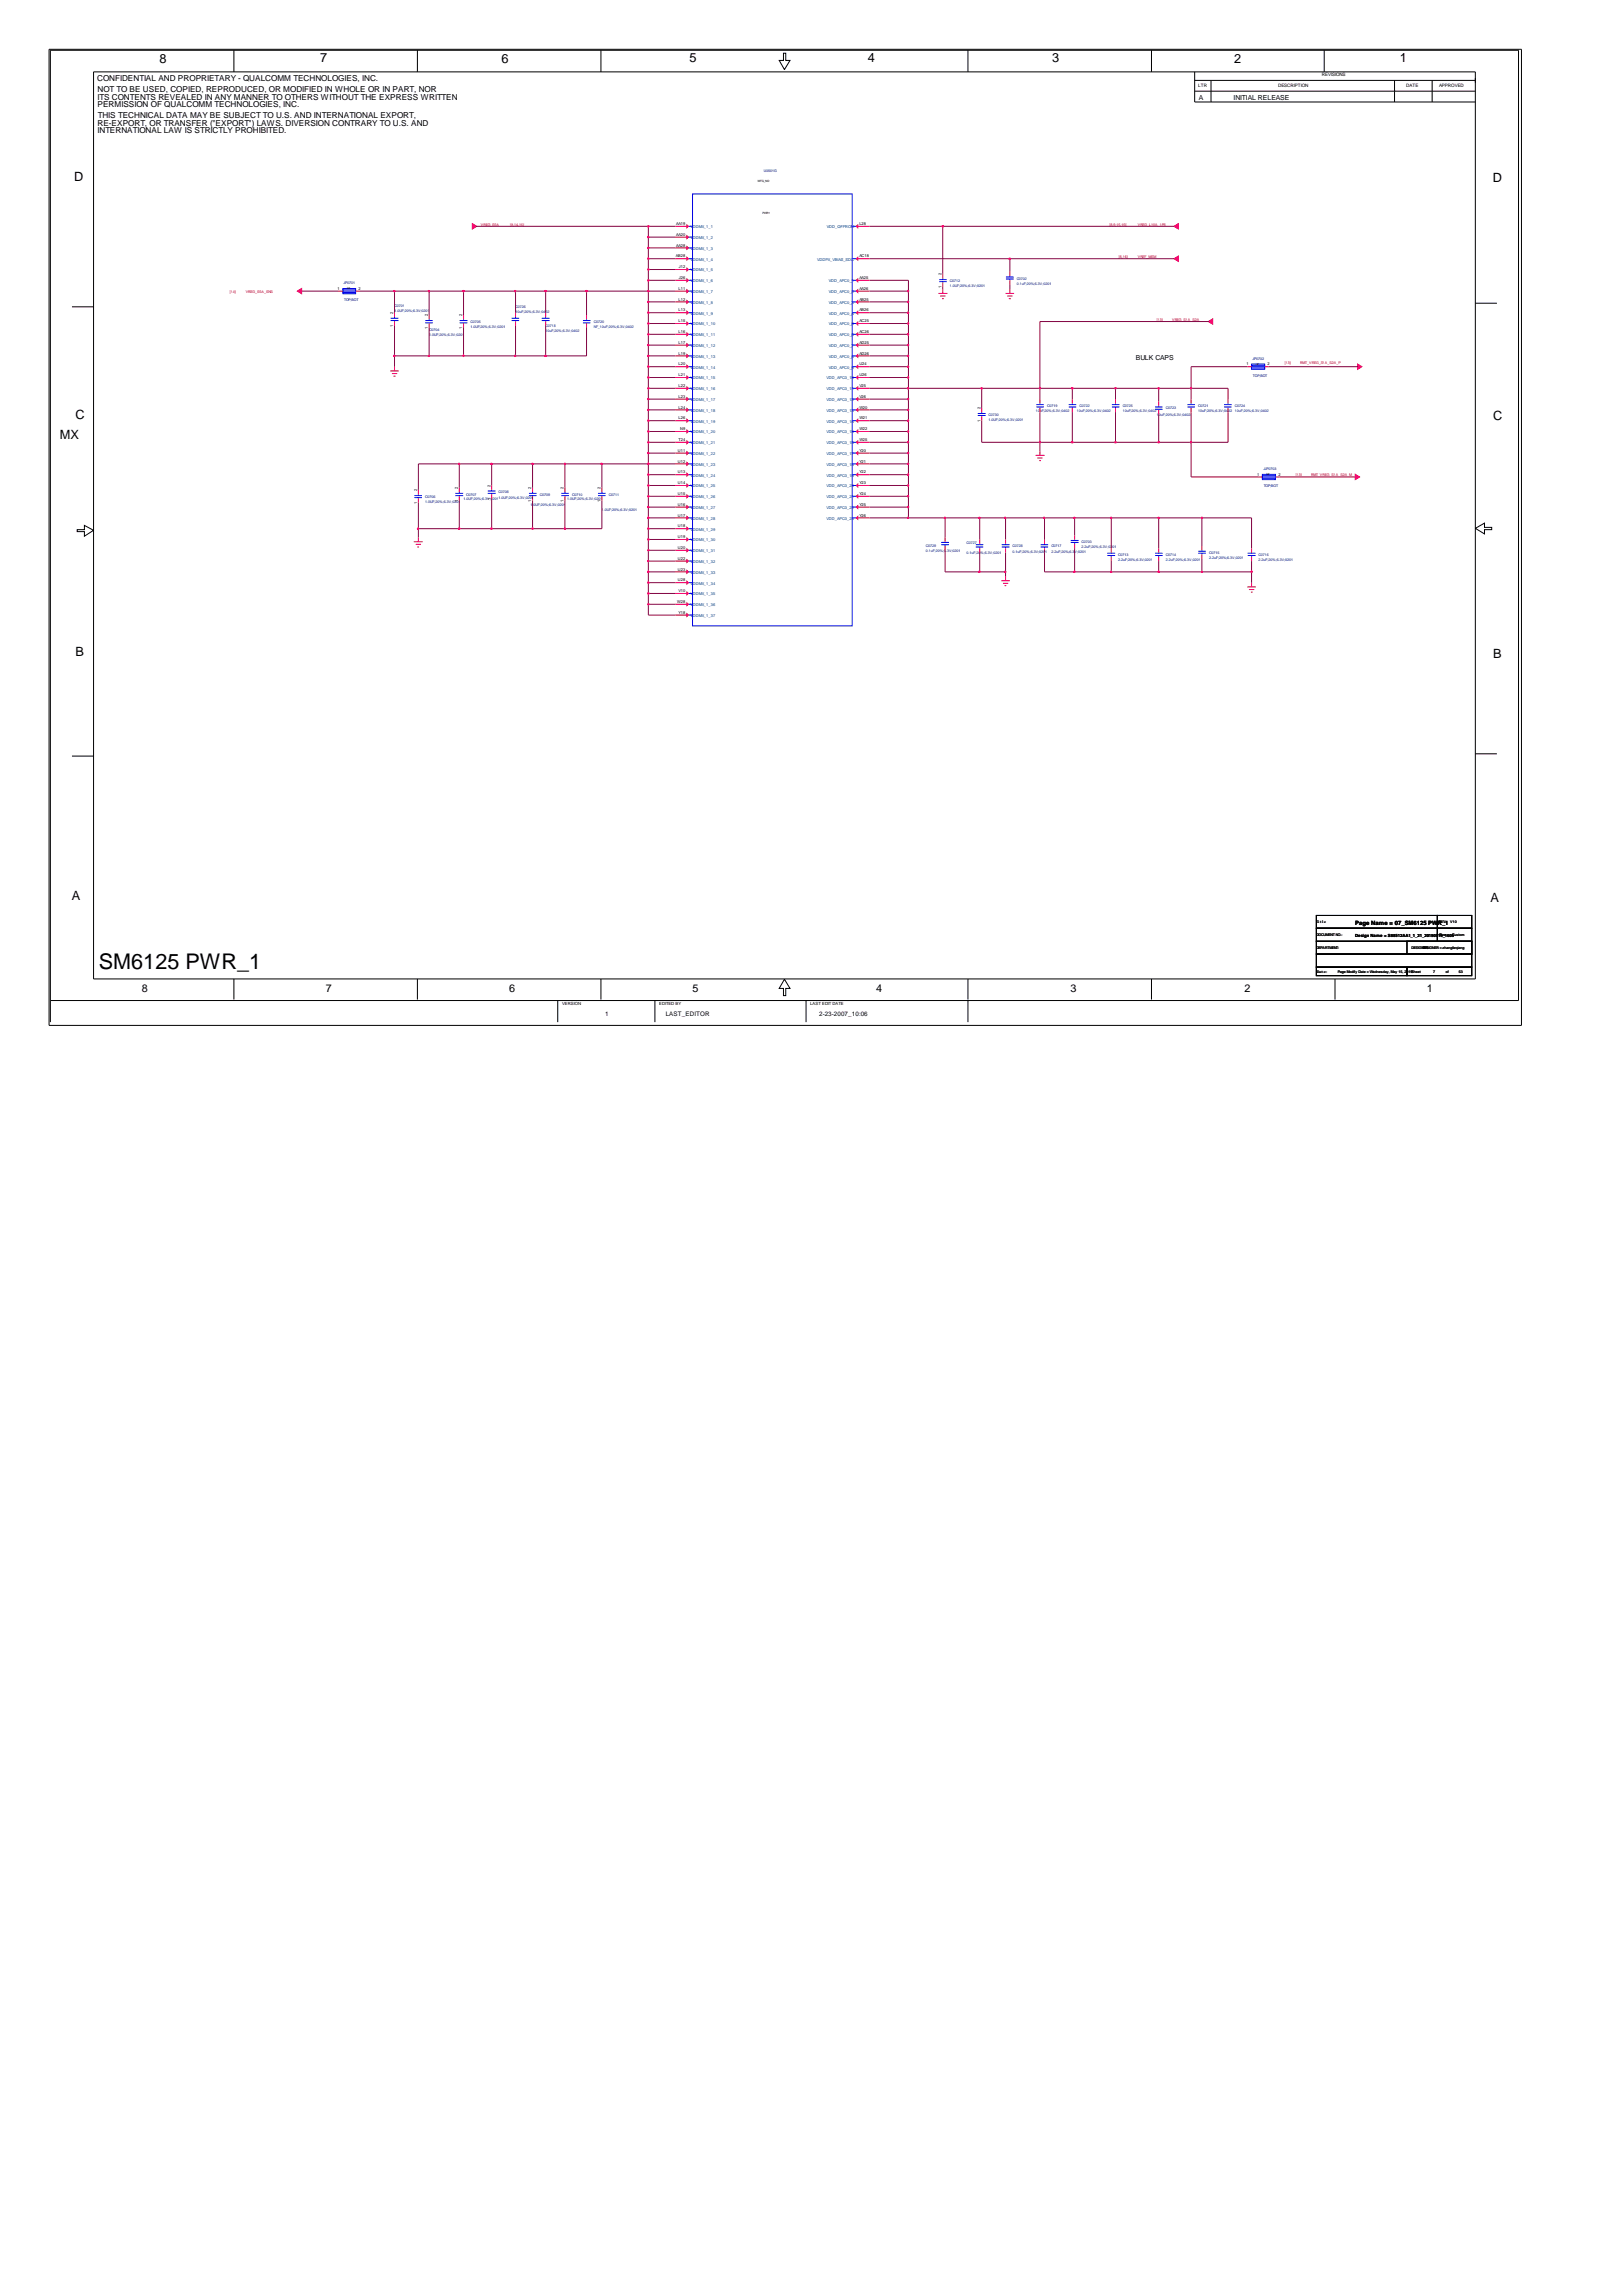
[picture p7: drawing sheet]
<svg xmlns="http://www.w3.org/2000/svg" width="210mm" height="297mm" viewBox="0 0 210 297" stroke-linecap="round" stroke-linejoin="round" font-family="sans-serif">
<defs><g id="words">
<text font-size="2.8" x="12.8" y="125.3">SM6125 PWR_1</text>
<g font-size="1.7">
<text x="20.7" y="8.2">8</text>
<text x="41.4" y="8.1">7</text>
<text x="64.9" y="8.2">6</text>
<text x="89.2" y="8">5</text>
<text x="112.3" y="8">4</text>
<text x="136.1" y="8.1">3</text>
<text x="159.7" y="8.2">2</text>
<text x="181.1" y="8.1">1</text>
<text x="9.6" y="23.4">D</text>
<text x="193.2" y="23.6">D</text>
<text x="7.7" y="56.8">MX</text>
<text x="9.8" y="54.2">C</text>
<text x="193.3" y="54.3">C</text>
<text x="9.8" y="84.9">B</text>
<text x="193.3" y="85.1">B</text>
<text x="9.3" y="116.5">A</text>
<text x="192.9" y="116.7">A</text>
</g>
<g font-size="1.4">
<text x="18.4" y="128.3">8</text>
<text x="42.2" y="128.3">7</text>
<text x="65.9" y="128.3">6</text>
<text x="89.6" y="128.3">5</text>
<text x="113.4" y="128.3">4</text>
<text x="138.5" y="128.3">3</text>
<text x="161" y="128.3">2</text>
<text x="184.7" y="128.3">1</text>
</g>
<g font-size="1.1">
<text x="12.6" y="10.5">CONFIDENTIAL AND PROPRIETARY - QUALCOMM TECHNOLOGIES, INC.</text>
<text x="12.6" y="11.9">NOT TO BE USED, COPIED, REPRODUCED, OR MODIFIED IN WHOLE OR IN PART, NOR</text>
<text x="12.6" y="16.2">RE-EXPORT, OR TRANSFER (&quot;EXPORT&quot;) LAWS. DIVERSION CONTRARY TO U.S. AND</text>
<text x="12.6" y="17.3">INTERNATIONAL LAW IS STRICTLY PROHIBITED.</text>
<text x="12.6" y="12.9">ITS CONTENTS REVEALED IN ANY MANNER TO OTHERS WITHOUT THE EXPRESS WRITTEN</text>
<text x="12.6" y="13.9">PERMISSION OF QUALCOMM TECHNOLOGIES, INC.</text>
<text x="12.7" y="15.2">THIS TECHNICAL DATA MAY BE SUBJECT TO U.S. AND INTERNATIONAL EXPORT,</text>
</g>
<g font-size=".9">
<text x="155.2" y="12.9">A</text>
<text x="159.6" y="12.9">INITIAL RELEASE</text>
<text x="147" y="46.5">BULK CAPS</text>
</g>
<g font-size=".8">
<text x="175.4" y="119.7">Page Name = 07_SM6125 PWR_1</text>
<text x="78.3" y="131.5">1</text>
<text x="86.1" y="131.5">LAST_EDITOR</text>
<text x="106" y="131.5">2-23-2007_10:06</text>
</g>
<g font-size=".6">
<text x="155.1" y="11.2">LTR</text>
<text x="165.4" y="11.2">DESCRIPTION</text>
<text x="171.1" y="9.9">REVISIONS</text>
<text x="182" y="11.2">DATE</text>
<text x="186.2" y="11.2">APPROVED</text>
<text x="175.4" y="121.2">Design Name = S88512AA1_1_21_20190515_1605</text>
<text x="72.7" y="130.1">VERSION</text>
<text x="85.3" y="130.1">EDITED BY</text>
<text x="104.9" y="130.1">LAST EDIT DATE</text>
</g>
<g font-size=".5" fill="#000080">
<text x="98.8" y="22.3">U0501G</text>
<text x="44.4" y="36.7">JP0701</text>
<text x="44.5" y="39">TOP;BOT</text>
<text x="51.1" y="39.7">C0701</text>
<text x="51.1" y="40.4">1.0UF;20%;6.3V;0201</text>
<text x="60.9" y="41.8">C0705</text>
<text x="66.7" y="39.8">C0726</text>
<text x="66.7" y="40.5">10uF;20%;6.3V;0402</text>
<text x="76.8" y="41.8">C0720</text>
<text x="122.9" y="36.5">C0712</text>
<text x="122.9" y="37.1">1.0UF;20%;6.3V;0201</text>
<text x="131.6" y="36.2">C0702</text>
<text x="131.6" y="36.9">0.1uF;20%;6.3V;0201</text>
<text x="55.5" y="42.8">C0704</text>
<text x="55.5" y="43.5">1.0UF;20%;6.3V;0201</text>
<text x="60.9" y="42.4">1.0UF;20%;6.3V;0201</text>
<text x="70.6" y="42.3">C0718</text>
<text x="70.6" y="43">10uF;20%;6.3V;0402</text>
<text x="76.8" y="42.4">NF_10uF;20%;6.3V;0402</text>
<text x="162.1" y="46.5">JP0702</text>
<text x="127.9" y="53.8">C0730</text>
<text x="134" y="53.2">10uF;20%;6.3V;0402</text>
<text x="135.5" y="52.6">C0719</text>
<text x="139.4" y="53.2">10uF;20%;6.3V;0402</text>
<text x="139.7" y="52.6">C0722</text>
<text x="145.3" y="52.6">C0725</text>
<text x="145.3" y="53.3">10uF;20%;6.3V;0402</text>
<text x="149.7" y="53.8">10uF;20%;6.3V;0402</text>
<text x="150.9" y="52.9">C0723</text>
<text x="155.1" y="52.6">C0721</text>
<text x="155.1" y="53.3">10uF;20%;6.3V;0402</text>
<text x="159.8" y="52.6">C0724</text>
<text x="159.8" y="53.3">10uF;20%;6.3V;0402</text>
<text x="162.1" y="48.8">TOP;BOT</text>
<text x="127.9" y="54.5">1.0UF;20%;6.3V;0201</text>
<text x="55" y="64.4">C0706</text>
<text x="55" y="65.1">1.0UF;20%;6.3V;0201</text>
<text x="60" y="64.7">1.0UF;20%;6.3V;0201</text>
<text x="60.3" y="64.1">C0707</text>
<text x="64.5" y="63.8">C0708</text>
<text x="64.5" y="64.5">1.0UF;20%;6.3V;0201</text>
<text x="68.7" y="65.5">1.0UF;20%;6.3V;0201</text>
<text x="69.8" y="64.1">C0709</text>
<text x="73.4" y="64.7">1.0UF;20%;6.3V;0201</text>
<text x="74" y="64.1">C0710</text>
<text x="78.8" y="64.1">C0711</text>
<text x="163.5" y="60.8">JJP0703</text>
<text x="163.5" y="63">TOP;BOT</text>
<text x="77.9" y="66.1">1.0UF;20%;6.3V;0201</text>
<text x="119.8" y="70.7">C0729</text>
<text x="119.8" y="71.4">0.1uF;20%;6.3V;0201</text>
<text x="125.1" y="70.4">C0727</text>
<text x="125.1" y="71.7">0.1uF;20</text>
<text x="126.9" y="71.7">%;6.3V;0201</text>
<text x="131" y="70.8">C0728</text>
<text x="131" y="71.5">0.1uF;20%;6.3V;0201</text>
<text x="136.1" y="70.8">C0717</text>
<text x="136.1" y="71.5">2.2uF;20%;6.3</text>
<text x="139.1" y="71.5">V;0201</text>
<text x="140" y="70.3">C0703</text>
<text x="140" y="70.9">2.2uF;20%;6.3V;0201</text>
<text x="144.7" y="72">C0713</text>
<text x="150.9" y="72">C0714</text>
<text x="156.5" y="71.7">C0715</text>
<text x="162.9" y="72">C0716</text>
<text x="144.7" y="72.6">2.2uF;20%;6.3V;0201</text>
<text x="150.9" y="72.6">2.2uF;20%;6.3V;0201</text>
<text x="156.5" y="72.3">2.2uF;20%;6.3V;0201</text>
<text x="162.9" y="72.6">2.2uF;20%;6.3V;0201</text>
</g>
<g font-size=".5" fill="#f00">
<text x="62.2" y="29.2">VREG_S5A</text>
<text x="66" y="29.2">[9,14,15]</text>
<text x="143.6" y="29.2">[8,9,15,16]</text>
<text x="147.2" y="29.2">VREG_L10A_1P8</text>
<text x="144.8" y="33.4">[8,16]</text>
<text x="147.2" y="33.4">VREF_MSM</text>
<text x="29.8" y="37.9">[14]</text>
<text x="31.8" y="37.9">VREG_S5A_SNS</text>
<text x="149.7" y="41.5">[13]</text>
<text x="151.7" y="41.5">VREG_S1A_S2A</text>
<text x="166.3" y="47.1">[13]</text>
<text x="168.3" y="47.1">RMT_VREG_S1A_S2A_P</text>
<text x="167.7" y="61.6">[13]</text>
<text x="169.7" y="61.6">RMT_VREG_S1A_S2A_M</text>
</g>
<g font-size=".5">
<text x="87.5" y="29.1">AA19</text>
<text x="111.2" y="29.1">L28</text>
<text x="87.5" y="33.3">AB28</text>
<text x="87.5" y="30.5">AA20</text>
<text x="87.5" y="31.9">AA28</text>
<text x="87.8" y="34.7">J12</text>
<text x="111.2" y="33.3">AC18</text>
<text x="121.8" y="35.6" transform="rotate(-90 121.8 35.6)">2</text>
<text x="43.7" y="37.5">1</text>
<text x="46.4" y="37.5">2</text>
<text x="50.9" y="40.6" transform="rotate(-90 50.9 40.6)">2</text>
<text x="55.4" y="40.9" transform="rotate(-90 55.4 40.9)">2</text>
<text x="59.8" y="40.9" transform="rotate(-90 59.8 40.9)">2</text>
<text x="87.8" y="37.5">L11</text>
<text x="87.8" y="38.9">L12</text>
<text x="87.8" y="40.3">L13</text>
<text x="87.8" y="41.7">L15</text>
<text x="87.8" y="36.1">J26</text>
<text x="111.2" y="36.1">AA25</text>
<text x="111.2" y="37.5">AA26</text>
<text x="111.2" y="38.9">AB25</text>
<text x="111.2" y="40.3">AB26</text>
<text x="111.2" y="41.7">AC25</text>
<text x="121.8" y="37.2" transform="rotate(-90 121.8 37.2)">1</text>
<text x="50.9" y="42.3" transform="rotate(-90 50.9 42.3)">1</text>
<text x="55.4" y="42.5" transform="rotate(-90 55.4 42.5)">1</text>
<text x="59.8" y="42.5" transform="rotate(-90 59.8 42.5)">1</text>
<text x="87.8" y="43.1">L16</text>
<text x="87.8" y="44.5">L17</text>
<text x="87.8" y="45.9">L19</text>
<text x="87.8" y="47.3">L20</text>
<text x="111.2" y="43.1">AC26</text>
<text x="111.2" y="44.5">AD25</text>
<text x="111.2" y="45.9">AD26</text>
<text x="111.2" y="47.3">U24</text>
<text x="161.3" y="47.3">1</text>
<text x="164" y="47.3">2</text>
<text x="87.8" y="48.7">L21</text>
<text x="87.8" y="50.1">L22</text>
<text x="87.8" y="51.5">L23</text>
<text x="87.8" y="52.9">L24</text>
<text x="111.2" y="48.7">U26</text>
<text x="111.2" y="50.1">V25</text>
<text x="111.2" y="51.5">V26</text>
<text x="111.2" y="52.9">W20</text>
<text x="126.9" y="52.9" transform="rotate(-90 126.9 52.9)">2</text>
<text x="87.7" y="58.4">U11</text>
<text x="87.7" y="59.8">U12</text>
<text x="87.8" y="54.3">L26</text>
<text x="87.8" y="57.1">T24</text>
<text x="88" y="55.7">N9</text>
<text x="111.2" y="54.3">W21</text>
<text x="111.2" y="55.7">W22</text>
<text x="111.2" y="57.1">W25</text>
<text x="111.2" y="58.4">Y20</text>
<text x="111.2" y="59.8">Y21</text>
<text x="126.9" y="54.6" transform="rotate(-90 126.9 54.6)">1</text>
<text x="54" y="65.2" transform="rotate(-90 54 65.2)">1</text>
<text x="54" y="63.6" transform="rotate(-90 54 63.6)">2</text>
<text x="59.3" y="64.9" transform="rotate(-90 59.3 64.9)">1</text>
<text x="59.3" y="63.3" transform="rotate(-90 59.3 63.3)">2</text>
<text x="63.5" y="64.6" transform="rotate(-90 63.5 64.6)">1</text>
<text x="63.5" y="63" transform="rotate(-90 63.5 63)">2</text>
<text x="68.7" y="64.9" transform="rotate(-90 68.7 64.9)">1</text>
<text x="68.7" y="63.3" transform="rotate(-90 68.7 63.3)">2</text>
<text x="72.9" y="64.9" transform="rotate(-90 72.9 64.9)">1</text>
<text x="72.9" y="63.3" transform="rotate(-90 72.9 63.3)">2</text>
<text x="77.7" y="64.9" transform="rotate(-90 77.7 64.9)">1</text>
<text x="77.7" y="63.3" transform="rotate(-90 77.7 63.3)">2</text>
<text x="87.7" y="61.2">U13</text>
<text x="87.7" y="62.6">U14</text>
<text x="87.7" y="64">U15</text>
<text x="87.7" y="65.4">U16</text>
<text x="111.2" y="61.2">Y22</text>
<text x="111.2" y="62.6">Y23</text>
<text x="111.2" y="64">Y24</text>
<text x="111.2" y="65.4">Y25</text>
<text x="162.7" y="61.5">1</text>
<text x="165.4" y="61.5">2</text>
<text x="87.7" y="66.8">U17</text>
<text x="87.7" y="68.2">U18</text>
<text x="87.7" y="69.6">U19</text>
<text x="87.7" y="71">U20</text>
<text x="111.2" y="66.8">Y26</text>
<text x="87.7" y="72.4">U22</text>
<text x="87.7" y="73.8">U23</text>
<text x="87.7" y="75.2">U28</text>
<text x="87.8" y="76.6">V10</text>
<text x="87.6" y="78">W28</text>
<text x="87.8" y="79.4">Y18</text>
<text x="170.3" y="119.4">Title</text>
<text x="186.2" y="119.4">REV: V10</text>
<text x="170.3" y="121.1">DOCUMENT NO.:</text>
<text x="170.3" y="122.8">DEPARTMENT:</text>
<text x="170.4" y="125.9">Date:</text>
<text x="173.1" y="125.9">Page Modify Date = Wednesday, May 15, 2019Sheet</text>
<text x="182.7" y="122.8">DESIGNDEER:IGNER = zhanglieqiang</text>
<text x="184.6" y="122.8">S</text>
<text x="185.5" y="125.9">7</text>
<text x="186.2" y="121.1">Size</text>
<text x="187.1" y="125.9">of</text>
<text x="187.9" y="121.1">Custom</text>
<text x="188.8" y="125.9">53</text>
</g>
<g font-size=".5" fill="#004080">
<text x="89.4" y="29.5">V</text>
<text x="89.7" y="29.5">DDMX_1_1</text>
<text x="107" y="29.5">VDD_QFPROM</text>
<text x="89.4" y="30.9">V</text>
<text x="89.4" y="32.3">V</text>
<text x="89.4" y="33.7">V</text>
<text x="89.4" y="35.1">V</text>
<text x="89.7" y="30.9">DDMX_1_2</text>
<text x="89.7" y="32.3">DDMX_1_3</text>
<text x="89.7" y="33.7">DDMX_1_4</text>
<text x="89.7" y="35.1">DDMX_1_5</text>
<text x="105.7" y="33.7">VDDPX_VBIAS_SDC</text>
<text x="89.4" y="36.5">V</text>
<text x="89.4" y="37.9">V</text>
<text x="89.4" y="39.3">V</text>
<text x="89.4" y="40.7">V</text>
<text x="89.7" y="36.5">DDMX_1_6</text>
<text x="89.7" y="37.9">DDMX_1_7</text>
<text x="89.7" y="39.3">DDMX_1_8</text>
<text x="89.7" y="40.7">DDMX_1_9</text>
<text x="107.3" y="36.5">VDD_APC0_1</text>
<text x="107.3" y="37.9">VDD_APC0_2</text>
<text x="107.3" y="39.3">VDD_APC0_3</text>
<text x="107.3" y="40.7">VDD_APC0_4</text>
<text x="89.4" y="42.1">V</text>
<text x="89.4" y="43.5">V</text>
<text x="89.4" y="44.9">V</text>
<text x="89.4" y="46.3">V</text>
<text x="89.4" y="47.7">V</text>
<text x="89.7" y="42.1">DDMX_1_10</text>
<text x="89.7" y="43.5">DDMX_1_11</text>
<text x="89.7" y="44.9">DDMX_1_12</text>
<text x="89.7" y="46.3">DDMX_1_13</text>
<text x="89.7" y="47.7">DDMX_1_14</text>
<text x="107.3" y="42.1">VDD_APC0_5</text>
<text x="107.3" y="43.5">VDD_APC0_6</text>
<text x="107.3" y="44.9">VDD_APC0_7</text>
<text x="107.3" y="46.3">VDD_APC0_8</text>
<text x="107.3" y="47.7">VDD_APC0_9</text>
<text x="89.4" y="49.1">V</text>
<text x="89.4" y="50.5">V</text>
<text x="89.4" y="51.9">V</text>
<text x="89.4" y="53.3">V</text>
<text x="89.7" y="49.1">DDMX_1_15</text>
<text x="89.7" y="50.5">DDMX_1_16</text>
<text x="89.7" y="51.9">DDMX_1_17</text>
<text x="89.7" y="53.3">DDMX_1_18</text>
<text x="107" y="49.1">VDD_APC0_10</text>
<text x="107" y="50.5">VDD_APC0_11</text>
<text x="107" y="51.9">VDD_APC0_12</text>
<text x="107" y="53.3">VDD_APC0_13</text>
<text x="89.4" y="54.7">V</text>
<text x="89.4" y="56.1">V</text>
<text x="89.4" y="57.5">V</text>
<text x="89.4" y="58.9">V</text>
<text x="89.7" y="54.7">DDMX_1_19</text>
<text x="89.7" y="56.1">DDMX_1_20</text>
<text x="89.7" y="57.5">DDMX_1_21</text>
<text x="89.7" y="58.9">DDMX_1_22</text>
<text x="107" y="54.7">VDD_APC0_14</text>
<text x="107" y="56.1">VDD_APC0_15</text>
<text x="107" y="57.5">VDD_APC0_16</text>
<text x="107" y="58.9">VDD_APC0_17</text>
<text x="89.4" y="60.3">V</text>
<text x="89.4" y="61.7">V</text>
<text x="89.4" y="63.1">V</text>
<text x="89.4" y="64.5">V</text>
<text x="89.4" y="65.9">V</text>
<text x="89.7" y="60.3">DDMX_1_23</text>
<text x="89.7" y="61.7">DDMX_1_24</text>
<text x="89.7" y="63.1">DDMX_1_25</text>
<text x="89.7" y="64.5">DDMX_1_26</text>
<text x="89.7" y="65.9">DDMX_1_27</text>
<text x="107" y="60.3">VDD_APC0_18</text>
<text x="107" y="61.7">VDD_APC0_19</text>
<text x="107" y="63.1">VDD_APC0_20</text>
<text x="107" y="64.5">VDD_APC0_21</text>
<text x="107" y="65.9">VDD_APC0_22</text>
<text x="89.4" y="67.3">V</text>
<text x="89.4" y="68.7">V</text>
<text x="89.4" y="70">V</text>
<text x="89.4" y="71.4">V</text>
<text x="89.7" y="67.3">DDMX_1_28</text>
<text x="89.7" y="68.7">DDMX_1_29</text>
<text x="89.7" y="70">DDMX_1_30</text>
<text x="89.7" y="71.4">DDMX_1_31</text>
<text x="107" y="67.3">VDD_APC0_23</text>
<text x="89.4" y="72.8">V</text>
<text x="89.4" y="74.2">V</text>
<text x="89.4" y="75.6">V</text>
<text x="89.4" y="77">V</text>
<text x="89.7" y="72.8">DDMX_1_32</text>
<text x="89.7" y="74.2">DDMX_1_33</text>
<text x="89.7" y="75.6">DDMX_1_34</text>
<text x="89.7" y="77">DDMX_1_35</text>
<text x="89.4" y="78.4">V</text>
<text x="89.4" y="79.8">V</text>
<text x="89.7" y="78.4">DDMX_1_36</text>
<text x="89.7" y="79.8">DDMX_1_37</text>
</g>
<g font-size=".4">
<text x="98.1" y="23.5">MFG_NO</text>
<text x="98.7" y="27.7">PWR1</text>
<text x="44.9" y="37.5">L9</text>
<text x="162.5" y="47.2">L9</text>
<text x="163.9" y="61.5">L9</text>
</g>
</g></defs>
<g fill="none" stroke="#000" stroke-width=".13">
<path d="M6.3 6.4h190.6v126.3h-190.6zM12.1 9.3h178.8v117.3h-178.8zM30.3 6.5v2.8M54 6.5v2.8M77.8 6.5v2.8M101.4 6.9h.3v.9h.5l-.7 1.2-.7-1.2h.6zM125.3 6.5v2.8M149 6.5v2.8M154.6 9.3v3.9h36.3M154.6 11.8h36.3M154.6 10.4h36.3M156.7 10.4v2.8"/>
<path d="M171.4 6.5v2.8M180.5 10.4v2.8M185.3 10.4v2.8M9.3 39.7h2.8M190.9 39.2h2.8M10 68.5h.9v-.5l1.2 .6-1.2 .8v-.6h-.9zM190.9 68.4l1.2-.7v.5h.9v.3h-.9v.6zM9.3 97.8h2.8M190.9 97.5h2.8M170.3 118.4h15.7v1.7h-15.7zM186 118.4h4.5v1.7h-4.5zM6.5 129.4h190v-122.9h-190v125.7"/>
<path d="M30.3 126.6v2.7M54 126.6v2.7M72.2 129.4v2.8M77.8 126.6v2.7M84.8 129.4v2.8M101.5 126.7l.7 1.2h-.5v.9h-.3v-.9h-.6zM104.3 129.4v2.8M125.3 126.6v2.7M125.3 129.4v2.8M149 126.6v2.7M170.3 120.1h15.7v1.7h-15.7zM170.3 125.1h11.8v1.1h-11.8z"/>
<path d="M170.3 123.4h20.2v1.7h-20.2zM170.3 121.8h20.2v1.6h-20.2zM172.8 126.6v2.7M182.1 125.1h8.4v1.1h-8.4zM182.1 121.8h8.4v1.6h-8.4zM186 120.1h4.5v1.7h-4.5z"/>
</g>
<g fill="none" stroke="#f00" stroke-width=".13">
<path d="M43.8 37.7h.6M46 37.7h.6M87.4 37.7h1.7M87.4 29.3h1.7M87.4 30.7h1.7M87.4 32.1h1.7M87.4 33.5h1.7M87.4 34.9h1.7M87.4 36.3h1.7M87.4 39.1h1.7M110.8 37.7h1.7M110.8 29.3h1.7"/>
<path d="M110.8 33.5h1.7M110.8 36.3h1.7M110.8 39.1h1.7M121.5 38h1.1M121.7 38.3h.6M121.9 38.6h.2M122 35.4v.6M122 36.6v.5M122 37.4v.6M130.1 38h1.1M130.3 38.3h.7M130.6 38.6h.2"/>
<path d="M130.7 35.2v.5M130.7 36.3v.5M130.7 37.4v.6M50.5 48h1.1M50.7 48.3h.7M50.9 48.7h.3M51.1 40.5v.5M51.1 41.6v.5M51.1 47.4v.6M55.5 40.8v.5M55.5 41.9v.5M60 40.8v.5"/>
<path d="M60 41.9v.5M66.7 40.5v.5M66.7 41.6v.5M70.6 40.5v.5M70.6 41.6v.5M75.9 40.8v.5M75.9 41.9v.5M87.4 47.4h1.7M87.4 40.5h1.7M87.4 41.9h1.7M87.4 43.3h1.7M87.4 44.6h1.7"/>
<path d="M87.4 46h1.7M87.4 48.8h1.7M87.4 50.2h1.7M87.4 51.6h1.7M87.4 53h1.7M87.4 54.4h1.7M87.4 55.8h1.7M87.4 57.2h1.7M87.4 58.6h1.7M110.8 47.4h1.7M110.8 40.5h1.7M110.8 41.9h1.7"/>
<path d="M110.8 43.3h1.7M110.8 44.6h1.7M110.8 46h1.7M110.8 48.8h1.7M110.8 50.2h1.7M110.8 51.6h1.7M110.8 53h1.7M110.8 54.4h1.7M110.8 55.8h1.7M110.8 57.2h1.7M110.8 58.6h1.7M127 52.8v.5"/>
<path d="M127 53.9v.5M134 58.9h1.2M134.2 59.3h.7M134.5 59.6h.2M134.6 51.6v.6M134.6 52.8v.5M134.6 58.4v.5M138.8 51.6v.6M138.8 52.8v.5M144.4 51.6v.6M144.4 52.8v.5M149.9 51.9v.6"/>
<path d="M149.9 53v.6M154.1 51.6v.6M154.1 52.8v.5M158.9 51.6v.6M158.9 52.8v.5M161.4 47.4h.6M163.7 47.4h.5M53.6 70.1h1.1M53.8 70.4h.7M54 70.8h.2M54.1 63.4v.6M54.1 64.5v.6"/>
<path d="M54.1 69.5v.6M59.4 63.1v.6M59.4 64.2v.6M63.6 62.8v.6M63.6 64v.5M68.9 63.1v.6M68.9 64.2v.6M73.1 63.1v.6M73.1 64.2v.6M77.9 63.1v.6M77.9 64.2v.6M87.4 60h1.7"/>
<path d="M87.4 61.4h1.7M87.4 62.8h1.7M87.4 64.2h1.7M87.4 65.6h1.7M87.4 67h1.7M87.4 68.4h1.7M87.4 69.8h1.7M87.4 71.2h1.7M87.4 72.6h1.7M87.4 74h1.7M87.4 75.4h1.7M87.4 76.8h1.7"/>
<path d="M87.4 78.2h1.7M87.4 79.6h1.7M110.8 60h1.7M110.8 61.4h1.7M110.8 62.8h1.7M110.8 64.2h1.7M110.8 65.6h1.7M110.8 67h1.7M122.3 69.5v.6M122.3 70.6v.6M126.8 69.8v.5M126.8 70.9v.6"/>
<path d="M129.6 75.1h1.1M129.8 75.5h.7M130 75.8h.2M130.1 69.8v.5M130.1 70.9v.6M130.1 74.5v.6M135.2 69.8v.5M135.2 70.9v.6M139.1 69.2v.6M139.1 70.3v.6M143.8 70.9v.6M143.8 72v.6"/>
<path d="M149.9 70.9v.6M149.9 72v.6M155.5 70.6v.6M155.5 71.7v.6M161.4 75.9h1.1M161.6 76.3h.7M161.9 76.6h.2M162 70.9v.6M162 72v.6M162 75.4v.5M162.8 61.7h.6M165.1 61.7h.5"/>
</g>
<g fill="#f00" stroke="#f00" stroke-width=".13">
<path d="M61.1 28.9l.6 .4-.6 .3z" fill-rule="evenodd"/>
<path d="M156.4 41.6l.5-.3v.6z" fill-rule="evenodd"/>
<path d="M151.9 33.5l.6-.4v.7z" fill-rule="evenodd"/>
<path d="M151.9 29.3l.6-.4v.7z" fill-rule="evenodd"/>
<path d="M38.5 37.7l.5-.4v.7z" fill-rule="evenodd"/>
<path d="M175.7 47.1l.5 .3-.5 .4z" fill-rule="evenodd"/>
<path d="M175.4 61.4l.5 .3-.5 .3z" fill-rule="evenodd"/>
<path d="M88.9 29.1l.2 .2-.2 .1z" fill-rule="evenodd"/>
<path d="M88.9 30.5l.2 .2-.2 .1z" fill-rule="evenodd"/>
<path d="M88.9 31.9l.2 .2-.2 .1z" fill-rule="evenodd"/>
<path d="M88.9 33.3l.2 .2-.2 .1z" fill-rule="evenodd"/>
<path d="M88.9 34.7l.2 .2-.2 .1z" fill-rule="evenodd"/>
<path d="M88.9 36.1l.2 .2-.2 .1z" fill-rule="evenodd"/>
<path d="M88.9 37.5l.2 .2-.2 .1z" fill-rule="evenodd"/>
<path d="M88.9 38.9l.2 .2-.2 .1z" fill-rule="evenodd"/>
<path d="M88.9 40.3l.2 .2-.2 .1z" fill-rule="evenodd"/>
<path d="M88.9 41.7l.2 .2-.2 .1z" fill-rule="evenodd"/>
<path d="M88.9 43.1l.2 .2-.2 .1z" fill-rule="evenodd"/>
<path d="M88.9 44.5l.2 .1-.2 .2z" fill-rule="evenodd"/>
<path d="M88.9 45.9l.2 .1-.2 .2z" fill-rule="evenodd"/>
<path d="M88.9 47.3l.2 .1-.2 .2z" fill-rule="evenodd"/>
<path d="M88.9 48.7l.2 .1-.2 .2z" fill-rule="evenodd"/>
<path d="M88.9 50.1l.2 .1-.2 .2z" fill-rule="evenodd"/>
<path d="M88.9 51.5l.2 .1-.2 .2z" fill-rule="evenodd"/>
<path d="M88.9 52.9l.2 .1-.2 .2z" fill-rule="evenodd"/>
<path d="M88.9 54.3l.2 .1-.2 .2z" fill-rule="evenodd"/>
<path d="M88.9 55.7l.2 .1-.2 .2z" fill-rule="evenodd"/>
<path d="M88.9 57.1l.2 .1-.2 .2z" fill-rule="evenodd"/>
<path d="M88.9 58.4l.2 .2-.2 .2z" fill-rule="evenodd"/>
<path d="M88.9 59.8l.2 .2-.2 .2z" fill-rule="evenodd"/>
<path d="M88.9 61.2l.2 .2-.2 .2z" fill-rule="evenodd"/>
<path d="M88.9 62.6l.2 .2-.2 .2z" fill-rule="evenodd"/>
<path d="M88.9 64l.2 .2-.2 .2z" fill-rule="evenodd"/>
<path d="M88.9 65.4l.2 .2-.2 .2z" fill-rule="evenodd"/>
<path d="M88.9 66.8l.2 .2-.2 .2z" fill-rule="evenodd"/>
<path d="M88.9 68.2l.2 .2-.2 .2z" fill-rule="evenodd"/>
<path d="M88.9 69.6l.2 .2-.2 .2z" fill-rule="evenodd"/>
<path d="M110.8 29.3l.2-.2v.3z" fill-rule="evenodd"/>
<path d="M110.8 33.5l.2-.2v.3z" fill-rule="evenodd"/>
<path d="M110.8 36.3l.2-.2v.3z" fill-rule="evenodd"/>
<path d="M110.8 37.7l.2-.2v.3z" fill-rule="evenodd"/>
<path d="M110.8 39.1l.2-.2v.3z" fill-rule="evenodd"/>
<path d="M110.8 40.5l.2-.2v.3z" fill-rule="evenodd"/>
<path d="M111 41.7v.3l-.2-.1z" fill-rule="evenodd"/>
<path d="M110.8 43.3l.2-.2v.3z" fill-rule="evenodd"/>
<path d="M110.8 44.6l.2-.1v.3z" fill-rule="evenodd"/>
<path d="M111 45.9v.3l-.2-.2z" fill-rule="evenodd"/>
<path d="M110.8 47.4l.2-.1v.3z" fill-rule="evenodd"/>
<path d="M110.8 48.8l.2-.1v.3z" fill-rule="evenodd"/>
<path d="M111 50.1v.3l-.2-.2z" fill-rule="evenodd"/>
<path d="M110.8 51.6l.2-.1v.3z" fill-rule="evenodd"/>
<path d="M110.8 53l.2-.1v.3z" fill-rule="evenodd"/>
<path d="M111 54.3v.3l-.2-.2z" fill-rule="evenodd"/>
<path d="M110.8 55.8l.2-.1v.3z" fill-rule="evenodd"/>
<path d="M111 57.1v.3l-.2-.2z" fill-rule="evenodd"/>
<path d="M110.8 58.6l.2-.2v.4z" fill-rule="evenodd"/>
<path d="M110.8 60l.2-.2v.4z" fill-rule="evenodd"/>
<path d="M111 61.2v.4l-.2-.2z" fill-rule="evenodd"/>
<path d="M110.8 62.8l.2-.2v.4z" fill-rule="evenodd"/>
<path d="M110.8 64.2l.2-.2v.4z" fill-rule="evenodd"/>
<path d="M111 65.4v.4l-.2-.2z" fill-rule="evenodd"/>
<path d="M88.9 71l.2 .2-.2 .2z" fill-rule="evenodd"/>
<path d="M88.9 72.4l.2 .2-.2 .2z" fill-rule="evenodd"/>
<path d="M88.9 73.8l.2 .2-.2 .2z" fill-rule="evenodd"/>
<path d="M88.9 75.2l.2 .2-.2 .2z" fill-rule="evenodd"/>
<path d="M88.9 76.6l.2 .2-.2 .1z" fill-rule="evenodd"/>
<path d="M88.9 78l.2 .2-.2 .1z" fill-rule="evenodd"/>
<path d="M88.9 79.4l.2 .2-.2 .1z" fill-rule="evenodd"/>
<path d="M110.8 67l.2-.2v.4z" fill-rule="evenodd"/>
</g>
<g fill="none" stroke="#00f" stroke-width=".13">
<path d="M44.4 37.5h1.6v.3h-1.6zM44.4 37.3h1.6v.7h-1.6zM44.4 37.7h1.6M89.1 37.7h.5M89.1 29.3h.5M89.1 30.7h.5M89.1 32.1h.5M89.1 33.5h.5M89.1 34.9h.5M89.1 36.3h.5M89.1 39.1h.5M89.6 25.1h20.7v55.9h-20.7z"/>
<path d="M110.3 37.7h.5M110.3 29.3h.5M110.3 33.5h.5M110.3 36.3h.5M110.3 39.1h.5M121.5 36.2h1M121.5 36.4h1M122 36v.2M122 36.4v.2M130.2 36.1h1M130.2 35.8h1M130.7 35.7v.1"/>
<path d="M130.7 36.1v.2M50.5 41.5h1.1M50.5 41.2h1.1M51.1 41v.2M51.1 41.5v.1M55 41.5h1M55 41.8h1M55.5 41.3v.2M55.5 41.8v.1M59.5 41.5h1M59.5 41.8h1M60 41.3v.2"/>
<path d="M60 41.8v.1M66.2 41.5h1M66.2 41.2h1M66.7 41v.2M66.7 41.5v.1M70.1 41.5h1M70.1 41.2h1M70.6 41v.2M70.6 41.5v.1M75.4 41.5h1M75.4 41.8h1M75.9 41.3v.2"/>
<path d="M75.9 41.8v.1M89.1 47.4h.5M89.1 40.5h.5M89.1 41.9h.5M89.1 43.3h.5M89.1 44.6h.5M89.1 46h.5M89.1 48.8h.5M89.1 50.2h.5M89.1 51.6h.5M89.1 53h.5M89.1 54.4h.5"/>
<path d="M89.1 55.8h.5M89.1 57.2h.5M89.1 58.6h.5M110.3 47.4h.5M110.3 40.5h.5M110.3 41.9h.5M110.3 43.3h.5M110.3 44.6h.5M110.3 46h.5M110.3 48.8h.5M110.3 50.2h.5M110.3 51.6h.5"/>
<path d="M110.3 53h.5M110.3 54.4h.5M110.3 55.8h.5M110.3 57.2h.5M110.3 58.6h.5M126.5 53.5h1.1M126.5 53.7h1.1M127 53.3v.2M127 53.7v.2M134.1 52.4h1M134.1 52.6h1M134.6 52.2v.2"/>
<path d="M134.6 52.6v.2M138.3 52.4h1M138.3 52.6h1M138.8 52.2v.2M138.8 52.6v.2M143.9 52.4h1M143.9 52.6h1M144.4 52.2v.2M144.4 52.6v.2M149.5 52.6h1M149.5 52.9h1M149.9 52.5v.1"/>
<path d="M149.9 52.9v.1M153.7 52.4h.9M153.7 52.6h.9M154.1 52.2v.2M154.1 52.6v.2M158.4 52.4h1M158.4 52.6h1M158.9 52.2v.2M158.9 52.6v.2M162 47.3h1.7v.3h-1.7zM162 47.1h1.7v.7h-1.7zM162 47.4h1.7"/>
<path d="M53.6 64.1h1M53.6 64.4h1M54.1 64v.1M54.1 64.4v.1M58.9 63.8h1M58.9 64.1h1M59.4 63.7v.1M59.4 64.1v.1M63.1 63.8h1M63.1 63.5h1M63.6 63.4v.1M63.6 63.8v.2"/>
<path d="M68.5 63.8h.9M68.5 64.1h.9M68.9 63.7v.1M68.9 64.1v.1M72.6 63.8h1M72.6 64.1h1M73.1 63.7v.1M73.1 64.1v.1M77.4 63.8h1M77.4 64.1h1M77.9 63.7v.1M77.9 64.1v.1"/>
<path d="M89.1 60h.5M89.1 61.4h.5M89.1 62.8h.5M89.1 64.2h.5M89.1 65.6h.5M89.1 67h.5M89.1 68.4h.5M89.1 69.8h.5M89.1 71.2h.5M89.1 72.6h.5M89.1 74h.5M89.1 75.4h.5"/>
<path d="M89.1 76.8h.5M89.1 78.2h.5M89.1 79.6h.5M110.3 60h.5M110.3 61.4h.5M110.3 62.8h.5M110.3 64.2h.5M110.3 65.6h.5M110.3 67h.5M121.8 70.5h1M121.8 70.2h1M122.3 70.1v.1"/>
<path d="M122.3 70.5v.1M126.3 70.8h1M126.3 70.5h1M126.8 70.3v.2M126.8 70.8v.1M129.6 70.8h1M129.6 70.5h1M130.1 70.3v.2M130.1 70.8v.1M134.7 70.8h.9M134.7 70.5h.9M135.2 70.3v.2"/>
<path d="M135.2 70.8v.1M138.6 70.2h1M138.6 69.9h1M139.1 69.8v.1M139.1 70.2v.1M143.3 71.9h1M143.3 71.6h1M143.8 71.5v.1M143.8 71.9v.1M149.5 71.9h1M149.5 71.6h1M149.9 71.5v.1"/>
<path d="M149.9 71.9v.1M155.1 71.6h.9M155.1 71.3h.9M155.5 71.2v.1M155.5 71.6v.1M161.5 71.9h1M161.5 71.6h1M162 71.5v.1M162 71.9v.1M163.4 61.5h1.7v.4h-1.7zM163.4 61.4h1.7v.6h-1.7zM163.4 61.7h1.7"/>
</g>
<g fill="none" stroke="#800040" stroke-width=".13">
<path d="M39 37.7h4.8M46.6 37.7h40.8M51.1 37.7v2.8M55.5 37.7v3.1M60 37.7v3.1M61.7 29.3h25.7M66.7 37.7v2.8M70.6 37.7v2.8M75.9 37.7v3.1M83.9 36.3h3.5M83.9 39.1h3.5M83.9 33.5h3.5"/>
<path d="M83.9 29.3v50.3h3.5M83.9 32.1h3.5M83.9 30.7h3.5M83.9 34.9h3.5M112.5 36.3h5.1v30.7M112.5 37.7h5.1M112.5 39.1h5.1M112.5 33.5h39.4M112.5 29.3h39.4M122 29.3v6.1M122 37.1v.3M130.7 33.5v1.7"/>
<path d="M130.7 36.8v.6M51.1 42.1v5.3M55.5 42.4v3.6M60 42.4v3.6M66.7 42.1v3.9M70.6 42.1v3.9M75.9 42.4v3.6h-24.8M83.9 58.6h3.5M83.9 46h3.5M83.9 40.5h3.5M83.9 55.8h3.5M83.9 53h3.5"/>
<path d="M83.9 54.4h3.5M83.9 50.2h3.5M83.9 51.6h3.5M83.9 48.8h3.5M83.9 57.2h3.5M83.9 47.4h3.5M83.9 44.6h3.5M83.9 43.3h3.5M83.9 41.9h3.5M112.5 58.6h5.1M112.5 46h5.1M112.5 40.5h5.1"/>
<path d="M112.5 55.8h5.1M112.5 53h5.1M112.5 54.4h5.1M112.5 50.2h46.4v1.4M112.5 51.6h5.1M112.5 48.8h5.1M112.5 57.2h5.1M112.5 47.4h5.1M112.5 44.6h5.1M112.5 43.3h5.1M112.5 41.9h5.1M127 50.2v2.6"/>
<path d="M134.6 53.3v5.1M138.8 50.2v1.4M138.8 53.3v3.9M144.4 50.2v1.4M144.4 53.3v3.9M149.9 50.2v1.7M149.9 53.6v3.6M154.1 53.3v8.4h8.7M156.4 41.6h-21.8v10M158.9 53.3v3.9h-31.9v-2.8M161.4 47.4h-7.3v4.2M164.2 47.4h11.5"/>
<path d="M54.1 65.1v4.4M59.4 60v3.1M59.4 64.8v3.6M63.6 60v2.8M63.6 64.5v3.9M68.9 60v3.1M68.9 64.8v3.6M73.1 60v3.1M73.1 64.8v3.6M77.9 64.8v3.6h-23.8M77.9 60v3.1M83.9 65.6h3.5"/>
<path d="M83.9 61.4h3.5M83.9 62.8h3.5M83.9 64.2h3.5M83.9 67h3.5M83.9 69.8h3.5M83.9 68.4h3.5M83.9 71.2h3.5M83.9 74h3.5M83.9 75.4h3.5M83.9 76.8h3.5M83.9 78.2h3.5M83.9 72.6h3.5"/>
<path d="M87.4 60h-33.3v3.4M112.5 65.6h5.1M112.5 60h5.1M112.5 61.4h5.1M112.5 62.8h5.1M112.5 64.2h5.1M112.5 67h49.5v3.9M122.3 71.2v2.8h7.8M122.3 67v2.5M126.8 67v2.8M126.8 71.5v2.5M130.1 67v2.8"/>
<path d="M130.1 71.5v3M135.2 71.5v2.5h26.8M135.2 67v2.8M139.1 67v2.2M139.1 70.9v3.1M143.8 67v3.9M143.8 72.6v1.4M149.9 67v3.9M149.9 72.6v1.4M155.5 67v3.6M155.5 72.3v1.7M162 72.6v2.8"/>
<path d="M165.6 61.7h9.8"/>
</g>
<g fill="#f0f" stroke="#f0f" stroke-width=".13">
<path d="M117.4 58.5h.2v.2h-.2z" fill-rule="evenodd"/>
<path d="M117.4 61.3h.2v.2h-.2z" fill-rule="evenodd"/>
<path d="M117.4 62.7h.2v.2h-.2z" fill-rule="evenodd"/>
<path d="M117.4 65.5h.2v.2h-.2z" fill-rule="evenodd"/>
<path d="M117.4 40.4h.2v.1h-.2z" fill-rule="evenodd"/>
<path d="M117.4 55.7h.2v.2h-.2z" fill-rule="evenodd"/>
<path d="M117.4 53h.2v.1h-.2z" fill-rule="evenodd"/>
<path d="M117.4 54.4h.2v.1h-.2z" fill-rule="evenodd"/>
<path d="M117.4 51.6h.2v.1h-.2z" fill-rule="evenodd"/>
<path d="M117.4 37.6h.2v.1h-.2z" fill-rule="evenodd"/>
<path d="M117.4 39h.2v.1h-.2z" fill-rule="evenodd"/>
<path d="M117.4 48.8h.2v.1h-.2z" fill-rule="evenodd"/>
<path d="M117.4 57.1h.2v.2h-.2z" fill-rule="evenodd"/>
<path d="M117.4 47.4h.2v.1h-.2z" fill-rule="evenodd"/>
<path d="M117.4 46h.2v.1h-.2z" fill-rule="evenodd"/>
<path d="M117.4 44.6h.2v.1h-.2z" fill-rule="evenodd"/>
<path d="M117.4 43.2h.2v.1h-.2z" fill-rule="evenodd"/>
<path d="M117.4 41.8h.2v.1h-.2z" fill-rule="evenodd"/>
<path d="M117.4 59.9h.2v.2h-.2z" fill-rule="evenodd"/>
<path d="M117.4 64.1h.2v.2h-.2z" fill-rule="evenodd"/>
<path d="M117.4 66.9h.2v.2h-.2z" fill-rule="evenodd"/>
<path d="M130.6 33.4l.2 .1-.2 .1z" fill-rule="evenodd"/>
<path d="M83.8 65.5h.2v.2h-.2z" fill-rule="evenodd"/>
<path d="M83.8 69.7h.2v.2h-.2z" fill-rule="evenodd"/>
<path d="M83.8 71.1h.2v.1h-.2z" fill-rule="evenodd"/>
<path d="M83.8 76.7h.2v.1h-.2z" fill-rule="evenodd"/>
<path d="M83.8 78.1h.2v.1h-.2z" fill-rule="evenodd"/>
<path d="M83.8 48.8h.2v.1h-.2z" fill-rule="evenodd"/>
<path d="M83.8 50.2h.2v.1h-.2z" fill-rule="evenodd"/>
<path d="M83.8 58.5h.2v.2h-.2z" fill-rule="evenodd"/>
<path d="M83.8 61.3h.2v.2h-.2z" fill-rule="evenodd"/>
<path d="M83.8 62.7h.2v.2h-.2z" fill-rule="evenodd"/>
<path d="M83.8 57.1h.2v.2h-.2z" fill-rule="evenodd"/>
<path d="M83.8 55.7h.2v.2h-.2z" fill-rule="evenodd"/>
<path d="M83.8 53h.2v.1h-.2z" fill-rule="evenodd"/>
<path d="M83.8 54.4h.2v.1h-.2z" fill-rule="evenodd"/>
<path d="M83.8 51.6h.2v.1h-.2z" fill-rule="evenodd"/>
<path d="M83.8 46h.2v.1h-.2z" fill-rule="evenodd"/>
<path d="M83.8 47.4h.2v.1h-.2z" fill-rule="evenodd"/>
<path d="M83.8 44.6h.2v.1h-.2z" fill-rule="evenodd"/>
<path d="M83.8 37.6h.2v.1h-.2z" fill-rule="evenodd"/>
<path d="M83.8 39h.2v.1h-.2z" fill-rule="evenodd"/>
<path d="M83.8 41.8h.2v.1h-.2z" fill-rule="evenodd"/>
<path d="M83.8 33.4h.2v.1h-.2z" fill-rule="evenodd"/>
<path d="M83.8 32h.2v.1h-.2z" fill-rule="evenodd"/>
<path d="M83.8 30.6h.2v.1h-.2z" fill-rule="evenodd"/>
<path d="M83.8 29.2h.2v.1h-.2z" fill-rule="evenodd"/>
<path d="M83.8 34.8h.2v.1h-.2z" fill-rule="evenodd"/>
<path d="M83.8 36.2h.2v.1h-.2z" fill-rule="evenodd"/>
<path d="M83.8 40.4h.2v.1h-.2z" fill-rule="evenodd"/>
<path d="M83.8 43.2h.2v.1h-.2z" fill-rule="evenodd"/>
<path d="M83.8 64.1h.2v.2h-.2z" fill-rule="evenodd"/>
<path d="M83.8 68.3h.2v.2h-.2z" fill-rule="evenodd"/>
<path d="M83.8 66.9h.2v.2h-.2z" fill-rule="evenodd"/>
<path d="M83.8 73.9h.2v.1h-.2z" fill-rule="evenodd"/>
<path d="M83.8 75.3h.2v.1h-.2z" fill-rule="evenodd"/>
<path d="M83.8 72.5h.2v.1h-.2z" fill-rule="evenodd"/>
<path d="M149.9 66.9h.1v.2h-.1z" fill-rule="evenodd"/>
<path d="M117.4 50.2h.2v.1h-.2z" fill-rule="evenodd"/>
<path d="M127 50.2h.1v.1h-.1z" fill-rule="evenodd"/>
<path d="M144.3 50.2h.1v.1h-.1z" fill-rule="evenodd"/>
<path d="M154.1 50.2h.1v.1h-.1z" fill-rule="evenodd"/>
<path d="M149.9 50.2h.1v.1h-.1z" fill-rule="evenodd"/>
<path d="M134.5 57.1h.1v.2h-.1z" fill-rule="evenodd"/>
<path d="M138.7 57.1h.1v.2h-.1z" fill-rule="evenodd"/>
<path d="M144.3 57.1h.1v.2h-.1z" fill-rule="evenodd"/>
<path d="M161.9 73.9h.1v.1h-.1z" fill-rule="evenodd"/>
<path d="M154.1 57.1h.1v.2h-.1z" fill-rule="evenodd"/>
<path d="M149.9 57.1h.1v.2h-.1z" fill-rule="evenodd"/>
<path d="M83.8 59.9h.2v.2h-.2z" fill-rule="evenodd"/>
<path d="M77.8 59.9h.1v.2h-.1z" fill-rule="evenodd"/>
<path d="M55.4 37.6h.2v.1h-.2z" fill-rule="evenodd"/>
<path d="M51 37.6l.1 .1h-.1z" fill-rule="evenodd"/>
<path d="M59.9 37.6h.1v.1h-.1z" fill-rule="evenodd"/>
<path d="M66.6 37.6h.1v.1h-.1z" fill-rule="evenodd"/>
<path d="M70.5 37.6l.2 .1h-.1z" fill-rule="evenodd"/>
<path d="M75.8 37.6h.2v.1h-.2z" fill-rule="evenodd"/>
<path d="M70.5 46h.2l-.1 .1z" fill-rule="evenodd"/>
<path d="M68.8 68.3h.2v.2h-.2z" fill-rule="evenodd"/>
<path d="M63.5 68.3l.2 .1-.1 .1z" fill-rule="evenodd"/>
<path d="M73 68.3h.2v.2h-.2z" fill-rule="evenodd"/>
<path d="M55.4 46h.2v.1h-.2z" fill-rule="evenodd"/>
<path d="M51 46h.1l-.1 .1z" fill-rule="evenodd"/>
<path d="M66.6 46h.1v.1h-.1z" fill-rule="evenodd"/>
<path d="M59.9 46h.1v.1h-.1z" fill-rule="evenodd"/>
<path d="M155.5 66.9h.1v.2h-.1z" fill-rule="evenodd"/>
<path d="M134.5 50.2h.1v.1h-.1z" fill-rule="evenodd"/>
<path d="M138.7 50.2h.1v.1h-.1z" fill-rule="evenodd"/>
<path d="M143.7 66.9h.2v.2h-.2z" fill-rule="evenodd"/>
<path d="M73 59.9h.2v.2h-.2z" fill-rule="evenodd"/>
<path d="M68.8 59.9h.2v.2h-.2z" fill-rule="evenodd"/>
<path d="M63.5 59.9l.2 .1-.1 .1z" fill-rule="evenodd"/>
<path d="M59.3 59.9l.2 .1-.1 .1z" fill-rule="evenodd"/>
<path d="M54 68.3h.2v.2h-.2z" fill-rule="evenodd"/>
<path d="M59.3 68.3l.2 .1-.1 .1z" fill-rule="evenodd"/>
<path d="M121.9 29.2h.2v.1h-.2z" fill-rule="evenodd"/>
<path d="M139 66.9l.1 .1-.1 .1z" fill-rule="evenodd"/>
<path d="M135.1 66.9h.1v.2h-.1z" fill-rule="evenodd"/>
<path d="M139 73.9l.1 .1-.1 .1z" fill-rule="evenodd"/>
<path d="M143.7 73.9h.2v.1h-.2z" fill-rule="evenodd"/>
<path d="M155.5 73.9h.1v.1h-.1z" fill-rule="evenodd"/>
<path d="M149.9 73.9h.1v.1h-.1z" fill-rule="evenodd"/>
<path d="M126.7 66.9h.1v.2h-.1z" fill-rule="evenodd"/>
<path d="M122.2 66.9l.2 .1-.1 .1z" fill-rule="evenodd"/>
<path d="M130 73.9h.1v.1h-.1z" fill-rule="evenodd"/>
<path d="M126.7 73.9h.1v.1h-.1z" fill-rule="evenodd"/>
<path d="M130 66.9h.1v.2h-.1z" fill-rule="evenodd"/>
<path d="M117.4 58.5h.2v.2h-.2z" fill-rule="evenodd"/>
<path d="M117.4 61.3h.2v.2h-.2z" fill-rule="evenodd"/>
<path d="M117.4 62.7h.2v.2h-.2z" fill-rule="evenodd"/>
<path d="M117.4 65.5h.2v.2h-.2z" fill-rule="evenodd"/>
<path d="M117.4 40.4h.2v.1h-.2z" fill-rule="evenodd"/>
<path d="M117.4 55.7h.2v.2h-.2z" fill-rule="evenodd"/>
<path d="M117.4 53h.2v.1h-.2z" fill-rule="evenodd"/>
<path d="M117.4 54.4h.2v.1h-.2z" fill-rule="evenodd"/>
<path d="M117.4 51.6h.2v.1h-.2z" fill-rule="evenodd"/>
<path d="M117.4 37.6h.2v.1h-.2z" fill-rule="evenodd"/>
<path d="M117.4 39h.2v.1h-.2z" fill-rule="evenodd"/>
<path d="M117.4 48.8h.2v.1h-.2z" fill-rule="evenodd"/>
<path d="M117.4 57.1h.2v.2h-.2z" fill-rule="evenodd"/>
<path d="M117.4 47.4h.2v.1h-.2z" fill-rule="evenodd"/>
<path d="M117.4 46h.2v.1h-.2z" fill-rule="evenodd"/>
<path d="M117.4 44.6h.2v.1h-.2z" fill-rule="evenodd"/>
<path d="M117.4 43.2h.2v.1h-.2z" fill-rule="evenodd"/>
<path d="M117.4 41.8h.2v.1h-.2z" fill-rule="evenodd"/>
<path d="M117.4 59.9h.2v.2h-.2z" fill-rule="evenodd"/>
<path d="M117.4 64.1h.2v.2h-.2z" fill-rule="evenodd"/>
<path d="M117.4 66.9h.2v.2h-.2z" fill-rule="evenodd"/>
<path d="M130.6 33.4l.2 .1-.2 .1z" fill-rule="evenodd"/>
<path d="M83.8 65.5h.2v.2h-.2z" fill-rule="evenodd"/>
<path d="M83.8 69.7h.2v.2h-.2z" fill-rule="evenodd"/>
<path d="M83.8 71.1h.2v.1h-.2z" fill-rule="evenodd"/>
<path d="M83.8 76.7h.2v.1h-.2z" fill-rule="evenodd"/>
<path d="M83.8 78.1h.2v.1h-.2z" fill-rule="evenodd"/>
<path d="M83.8 48.8h.2v.1h-.2z" fill-rule="evenodd"/>
<path d="M83.8 50.2h.2v.1h-.2z" fill-rule="evenodd"/>
<path d="M83.8 58.5h.2v.2h-.2z" fill-rule="evenodd"/>
<path d="M83.8 61.3h.2v.2h-.2z" fill-rule="evenodd"/>
<path d="M83.8 62.7h.2v.2h-.2z" fill-rule="evenodd"/>
<path d="M83.8 57.1h.2v.2h-.2z" fill-rule="evenodd"/>
<path d="M83.8 55.7h.2v.2h-.2z" fill-rule="evenodd"/>
<path d="M83.8 53h.2v.1h-.2z" fill-rule="evenodd"/>
<path d="M83.8 54.4h.2v.1h-.2z" fill-rule="evenodd"/>
<path d="M83.8 51.6h.2v.1h-.2z" fill-rule="evenodd"/>
<path d="M83.8 46h.2v.1h-.2z" fill-rule="evenodd"/>
<path d="M83.8 47.4h.2v.1h-.2z" fill-rule="evenodd"/>
<path d="M83.8 44.6h.2v.1h-.2z" fill-rule="evenodd"/>
<path d="M83.8 37.6h.2v.1h-.2z" fill-rule="evenodd"/>
<path d="M83.8 39h.2v.1h-.2z" fill-rule="evenodd"/>
<path d="M83.8 41.8h.2v.1h-.2z" fill-rule="evenodd"/>
<path d="M83.8 33.4h.2v.1h-.2z" fill-rule="evenodd"/>
<path d="M83.8 32h.2v.1h-.2z" fill-rule="evenodd"/>
<path d="M83.8 30.6h.2v.1h-.2z" fill-rule="evenodd"/>
<path d="M83.8 29.2h.2v.1h-.2z" fill-rule="evenodd"/>
<path d="M83.8 34.8h.2v.1h-.2z" fill-rule="evenodd"/>
<path d="M83.8 36.2h.2v.1h-.2z" fill-rule="evenodd"/>
<path d="M83.8 40.4h.2v.1h-.2z" fill-rule="evenodd"/>
<path d="M83.8 43.2h.2v.1h-.2z" fill-rule="evenodd"/>
<path d="M83.8 64.1h.2v.2h-.2z" fill-rule="evenodd"/>
<path d="M83.8 68.3h.2v.2h-.2z" fill-rule="evenodd"/>
<path d="M83.8 66.9h.2v.2h-.2z" fill-rule="evenodd"/>
<path d="M83.8 73.9h.2v.1h-.2z" fill-rule="evenodd"/>
<path d="M83.8 75.3h.2v.1h-.2z" fill-rule="evenodd"/>
<path d="M83.8 72.5h.2v.1h-.2z" fill-rule="evenodd"/>
<path d="M149.9 66.9h.1v.2h-.1z" fill-rule="evenodd"/>
<path d="M117.4 50.2h.2v.1h-.2z" fill-rule="evenodd"/>
<path d="M127 50.2h.1v.1h-.1z" fill-rule="evenodd"/>
<path d="M144.3 50.2h.1v.1h-.1z" fill-rule="evenodd"/>
<path d="M154.1 50.2h.1v.1h-.1z" fill-rule="evenodd"/>
<path d="M149.9 50.2h.1v.1h-.1z" fill-rule="evenodd"/>
<path d="M134.5 57.1h.1v.2h-.1z" fill-rule="evenodd"/>
<path d="M138.7 57.1h.1v.2h-.1z" fill-rule="evenodd"/>
<path d="M144.3 57.1h.1v.2h-.1z" fill-rule="evenodd"/>
<path d="M161.9 73.9h.1v.1h-.1z" fill-rule="evenodd"/>
<path d="M154.1 57.1h.1v.2h-.1z" fill-rule="evenodd"/>
<path d="M149.9 57.1h.1v.2h-.1z" fill-rule="evenodd"/>
<path d="M83.8 59.9h.2v.2h-.2z" fill-rule="evenodd"/>
<path d="M77.8 59.9h.1v.2h-.1z" fill-rule="evenodd"/>
<path d="M55.4 37.6h.2v.1h-.2z" fill-rule="evenodd"/>
<path d="M51 37.6l.1 .1h-.1z" fill-rule="evenodd"/>
<path d="M59.9 37.6h.1v.1h-.1z" fill-rule="evenodd"/>
<path d="M66.6 37.6h.1v.1h-.1z" fill-rule="evenodd"/>
<path d="M70.5 37.6l.2 .1h-.1z" fill-rule="evenodd"/>
<path d="M75.8 37.6h.2v.1h-.2z" fill-rule="evenodd"/>
<path d="M70.5 46h.2l-.1 .1z" fill-rule="evenodd"/>
<path d="M68.8 68.3h.2v.2h-.2z" fill-rule="evenodd"/>
<path d="M63.5 68.3l.2 .1-.1 .1z" fill-rule="evenodd"/>
<path d="M73 68.3h.2v.2h-.2z" fill-rule="evenodd"/>
<path d="M55.4 46h.2v.1h-.2z" fill-rule="evenodd"/>
<path d="M51 46h.1l-.1 .1z" fill-rule="evenodd"/>
<path d="M66.6 46h.1v.1h-.1z" fill-rule="evenodd"/>
<path d="M59.9 46h.1v.1h-.1z" fill-rule="evenodd"/>
<path d="M155.5 66.9h.1v.2h-.1z" fill-rule="evenodd"/>
<path d="M134.5 50.2h.1v.1h-.1z" fill-rule="evenodd"/>
<path d="M138.7 50.2h.1v.1h-.1z" fill-rule="evenodd"/>
<path d="M143.7 66.9h.2v.2h-.2z" fill-rule="evenodd"/>
<path d="M73 59.9h.2v.2h-.2z" fill-rule="evenodd"/>
<path d="M68.8 59.9h.2v.2h-.2z" fill-rule="evenodd"/>
<path d="M63.5 59.9l.2 .1-.1 .1z" fill-rule="evenodd"/>
<path d="M59.3 59.9l.2 .1-.1 .1z" fill-rule="evenodd"/>
<path d="M54 68.3h.2v.2h-.2z" fill-rule="evenodd"/>
<path d="M59.3 68.3l.2 .1-.1 .1z" fill-rule="evenodd"/>
<path d="M121.9 29.2h.2v.1h-.2z" fill-rule="evenodd"/>
<path d="M139 66.9l.1 .1-.1 .1z" fill-rule="evenodd"/>
<path d="M135.1 66.9h.1v.2h-.1z" fill-rule="evenodd"/>
<path d="M139 73.9l.1 .1-.1 .1z" fill-rule="evenodd"/>
<path d="M143.7 73.9h.2v.1h-.2z" fill-rule="evenodd"/>
<path d="M155.5 73.9h.1v.1h-.1z" fill-rule="evenodd"/>
<path d="M149.9 73.9h.1v.1h-.1z" fill-rule="evenodd"/>
<path d="M126.7 66.9h.1v.2h-.1z" fill-rule="evenodd"/>
<path d="M122.2 66.9l.2 .1-.1 .1z" fill-rule="evenodd"/>
<path d="M130 73.9h.1v.1h-.1z" fill-rule="evenodd"/>
<path d="M126.7 73.9h.1v.1h-.1z" fill-rule="evenodd"/>
<path d="M130 66.9h.1v.2h-.1z" fill-rule="evenodd"/>
</g>
<use href="#words"/>
</svg>
